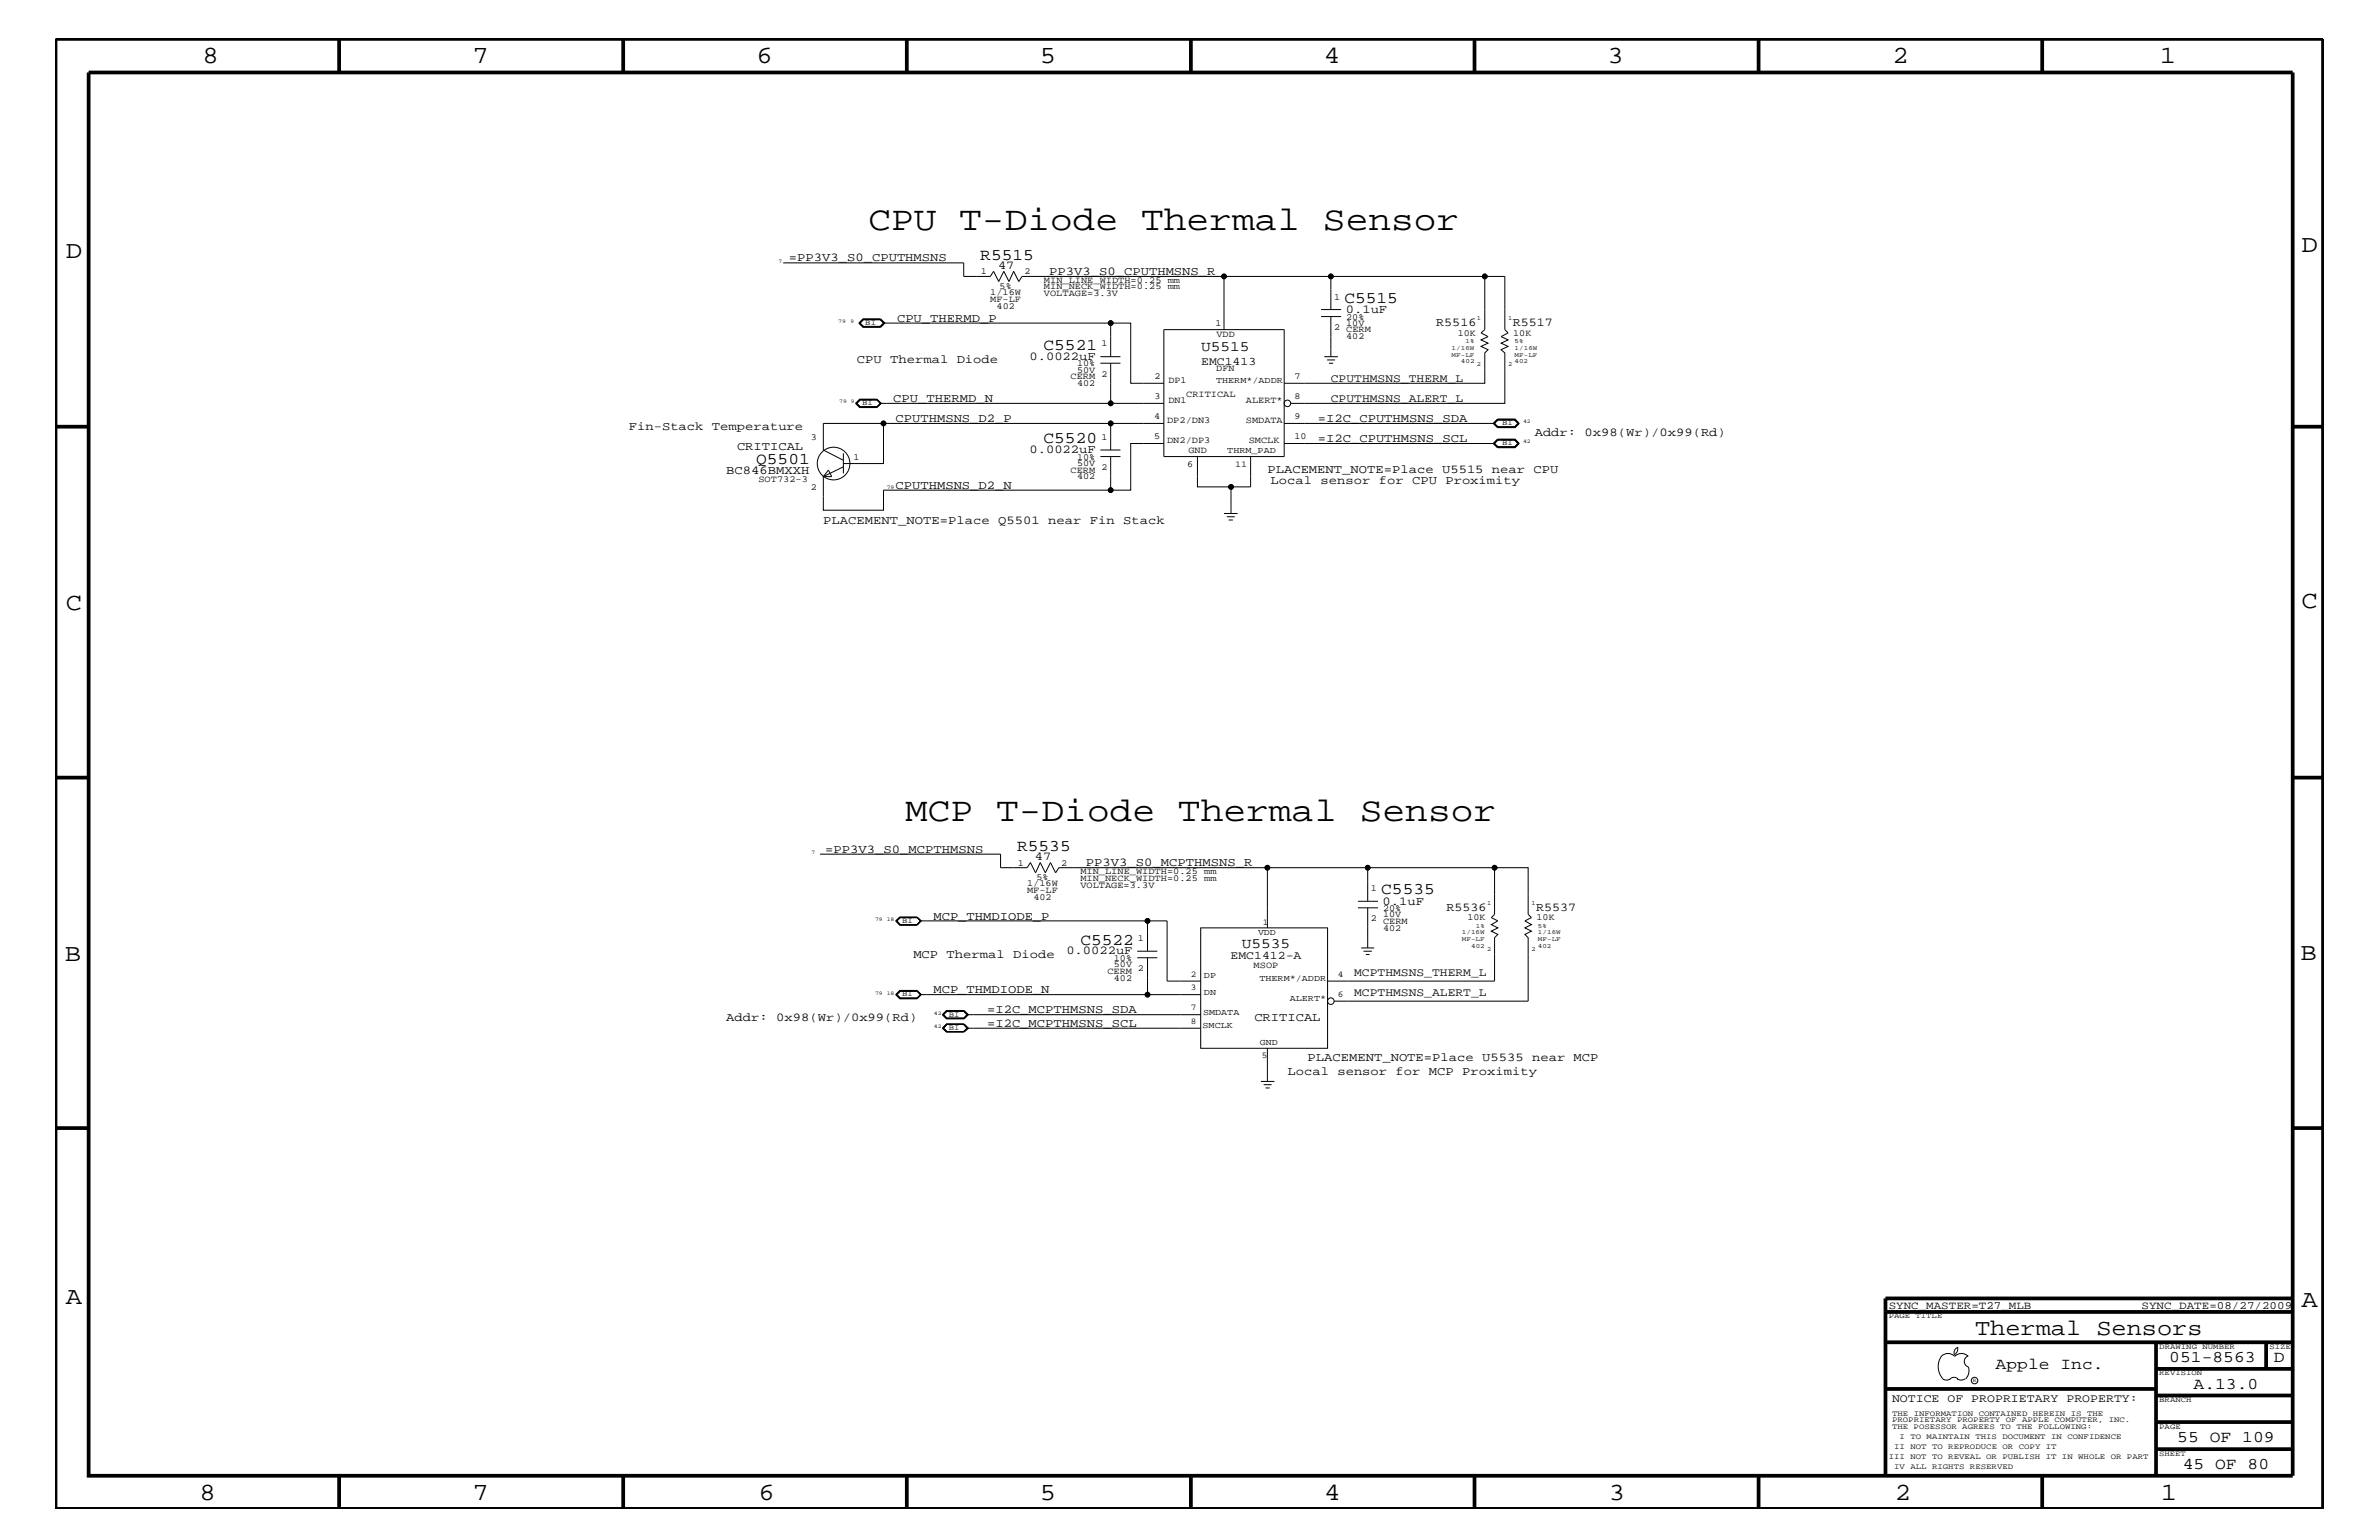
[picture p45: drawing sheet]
<svg xmlns="http://www.w3.org/2000/svg" width="432mm" height="279mm" viewBox="0 0 432 279" stroke-linecap="round" stroke-linejoin="round" font-family="sans-serif">
<defs><g id="words">
<g font-size="6.2">
<text x="157.6" y="41.7">CPU T-Diode Thermal Sensor</text>
<text x="164.3" y="149">MCP T-Diode Thermal Sensor</text>
</g>
<g font-size="4.5">
<text x="36.7" y="11.5">8</text>
<text x="85.8" y="11.5">7</text>
<text x="137.3" y="11.5">6</text>
<text x="188.7" y="11.5">5</text>
<text x="240.3" y="11.5">4</text>
<text x="291.8" y="11.5">3</text>
<text x="343.5" y="11.5">2</text>
<text x="392" y="11.5">1</text>
<text x="11.9" y="46.8">D</text>
<text x="417.7" y="45.7">D</text>
<text x="11.9" y="110.6">C</text>
<text x="417.7" y="110.3">C</text>
<text x="11.8" y="174.3">B</text>
<text x="417.6" y="174.2">B</text>
<text x="11.9" y="236.7">A</text>
<text x="417.7" y="237.1">A</text>
<text x="36.2" y="272.1">8</text>
<text x="85.8" y="272.1">7</text>
<text x="137.7" y="272.1">6</text>
<text x="188.7" y="272.1">5</text>
<text x="240.4" y="272.1">4</text>
<text x="292" y="272.1">3</text>
<text x="343.9" y="272.1">2</text>
<text x="392.2" y="272.1">1</text>
</g>
<text font-size="4.1" x="358.5" y="242.3">Thermal Sensors</text>
<g font-size="3">
<text x="177.9" y="47.1">R5515</text>
<text x="244" y="55">C5515</text>
<text x="189.4" y="63.4">C5521</text>
<text x="189.4" y="80.5">C5520</text>
<text x="137.2" y="84.1">Q5501</text>
<text x="184.6" y="154.4">R5535</text>
<text x="250.7" y="162.2">C5535</text>
<text x="196.1" y="171.4">C5522</text>
<text x="362.2" y="248.4">Apple Inc.</text>
<text x="393.7" y="247.1">051-8563</text>
<text x="398.1" y="252">A.13.0</text>
<text x="412.7" y="247.1">D</text>
<text x="395.2" y="261.6">55 OF 109</text>
<text x="396.2" y="266.6">45 OF 80</text>
</g>
<g font-size="2.6">
<text x="218" y="63.7">U5515</text>
<text x="225.4" y="172.1">U5535</text>
</g>
<g font-size="2.2">
<text x="143.2" y="47.4">=PP3V3_S0_CPUTHMSNS</text>
<text x="181.1" y="48.8">47</text>
<text x="190.4" y="49.9">PP3V3_S0_CPUTHMSNS_R</text>
<text x="162.8" y="58.4">CPU_THERMD_P</text>
<text x="244.3" y="56.8">0.1uF</text>
<text x="260.7" y="59.1">R5516</text>
<text x="274.6" y="59.1">R5517</text>
<text x="155.5" y="65.9">CPU Thermal Diode</text>
<text x="186.9" y="65.3">0.0022uF</text>
<text x="162.1" y="72.9">CPU_THERMD_N</text>
<text x="162.6" y="76.6">CPUTHMSNS_D2_P</text>
<text x="239.2" y="76.6">=I2C_CPUTHMSNS_SDA</text>
<text x="114.1" y="78">Fin-Stack Temperature</text>
<text x="133.8" y="81.6">CRITICAL</text>
<text x="186.9" y="82.2">0.0022uF</text>
<text x="239.2" y="80.2">=I2C_CPUTHMSNS_SCL</text>
<text x="278.6" y="79.2">Addr: 0x98(Wr)/0x99(Rd)</text>
<text x="131.8" y="86">BC846BMXXH</text>
<text x="162.6" y="88.7">CPUTHMSNS_D2_N</text>
<text x="230" y="85.9">PLACEMENT_NOTE=Place U5515 near CPU</text>
<text x="230.6" y="87.7">Local sensor for CPU Proximity</text>
<text x="149.4" y="95">PLACEMENT_NOTE=Place Q5501 near Fin Stack</text>
<text x="149.8" y="154.7">=PP3V3_S0_MCPTHMSNS</text>
<text x="187.8" y="156.1">47</text>
<text x="197.1" y="157.2">PP3V3_S0_MCPTHMSNS_R</text>
<text x="169.4" y="166.9">MCP_THMDIODE_P</text>
<text x="251" y="164.1">0.1uF</text>
<text x="262.6" y="165.2">R5536</text>
<text x="278.8" y="165.2">R5537</text>
<text x="165.8" y="173.8">MCP Thermal Diode</text>
<text x="193.5" y="173.2">0.0022uF</text>
<text x="131.8" y="185.3">Addr: 0x98(Wr)/0x99(Rd)</text>
<text x="169.4" y="180.2">MCP_THMDIODE_N</text>
<text x="179.2" y="183.8">=I2C_MCPTHMSNS_SDA</text>
<text x="227.7" y="185.3">CRITICAL</text>
<text x="179.2" y="186.3">=I2C_MCPTHMSNS_SCL</text>
<text x="233.7" y="195">Local sensor for MCP Proximity</text>
<text x="237.3" y="192.6">PLACEMENT_NOTE=Place U5535 near MCP</text>
</g>
<g font-size="2.1">
<text x="218" y="66.2">EMC1413</text>
<text x="241.6" y="69.3">CPUTHMSNS_THERM_L</text>
<text x="241.6" y="72.9">CPUTHMSNS_ALERT_L</text>
<text x="223.4" y="174">EMC1412-A</text>
<text x="245.8" y="177.2">MCPTHMSNS_THERM_L</text>
<text x="245.8" y="180.8">MCPTHMSNS_ALERT_L</text>
<text x="343.4" y="254.4">NOTICE OF PROPRIETARY PROPERTY:</text>
</g>
<g font-size="2">
<text x="342.8" y="237.4">SYNC_MASTER=T27_MLB</text>
<text x="388.7" y="237.4">SYNC_DATE=08/27/2009</text>
</g>
<g font-size="1.7">
<text x="178.1" y="49.7">1</text>
<text x="179.7" y="53.5">1/16W</text>
<text x="181.4" y="52.4">5%</text>
<text x="185.9" y="49.7">2</text>
<text x="189.5" y="53.8">VOLTAGE=3.3V</text>
<text x="189.5" y="52.5">MIN_NECK_WIDTH=0.25 mm</text>
<text x="189.5" y="51.3">MIN_LINE_WIDTH=0.25 mm</text>
<text x="179.7" y="54.7">MF-LF</text>
<text x="180.9" y="56">402</text>
<text x="220.6" y="59.2">1</text>
<text x="242.1" y="59.8">2</text>
<text x="242.1" y="54.4">1</text>
<text x="244.3" y="59.1">10V</text>
<text x="244.3" y="58">20%</text>
<text x="199.9" y="62.9">1</text>
<text x="220.8" y="61.1">VDD</text>
<text x="244.3" y="61.5">402</text>
<text x="244.3" y="60.3">CERM</text>
<text x="264.6" y="60.9">10K</text>
<text x="274.7" y="60.9">10K</text>
<text x="194.3" y="68.8">CERM 2</text>
<text x="195.5" y="70">402</text>
<text x="195.5" y="67.6">50V</text>
<text x="195.5" y="66.5">10%</text>
<text x="209.5" y="68.8">2</text>
<text x="212.1" y="69.5">DP1</text>
<text x="215.3" y="72">CRITICAL</text>
<text x="220.8" y="67.3">DFN</text>
<text x="235" y="68.8">7</text>
<text x="209.5" y="76.1">4</text>
<text x="209.5" y="72.4">3</text>
<text x="211.8" y="76.8">DP2/DN3</text>
<text x="212.1" y="73.2">DN1</text>
<text x="226.1" y="76.8">SMDATA</text>
<text x="226.1" y="73.2">ALERT*</text>
<text x="234.9" y="72.4">8</text>
<text x="235" y="76.1">9</text>
<text x="147.2" y="79.9">3</text>
<text x="154.9" y="83.5">1</text>
<text x="195.5" y="83.5">10%</text>
<text x="199.9" y="79.9">1</text>
<text x="209.5" y="79.7">5</text>
<text x="211.8" y="80.5">DN2/DP3</text>
<text x="215.7" y="82.2">GND</text>
<text x="226.7" y="80.5">SMCLK</text>
<text x="235" y="79.7">10</text>
<text x="137.7" y="87.5">SOT732-3</text>
<text x="147.2" y="88.9">2</text>
<text x="194.3" y="85.8">CERM</text>
<text x="195.5" y="87">402</text>
<text x="195.5" y="84.5">50V</text>
<text x="199.9" y="85.3">2</text>
<text x="215.5" y="84.7">6</text>
<text x="184.7" y="157.1">1</text>
<text x="186.4" y="162">MF-LF</text>
<text x="186.4" y="160.8">1/16W</text>
<text x="188.1" y="159.6">5%</text>
<text x="192.6" y="157.1">2</text>
<text x="196.1" y="158.6">MIN_LINE_WIDTH=0.25 mm</text>
<text x="196.1" y="161.1">VOLTAGE=3.3V</text>
<text x="196.1" y="159.9">MIN_NECK_WIDTH=0.25 mm</text>
<text x="248.8" y="161.7">1</text>
<text x="187.6" y="163.3">402</text>
<text x="248.8" y="167.1">2</text>
<text x="251" y="166.4">10V</text>
<text x="251" y="165.3">20%</text>
<text x="251" y="167.6">CERM</text>
<text x="266.4" y="167">10K</text>
<text x="278.9" y="167">10K</text>
<text x="206.5" y="170.7">1</text>
<text x="251" y="168.9">402</text>
<text x="201" y="176.7">CERM</text>
<text x="202.2" y="177.9">402</text>
<text x="202.2" y="174.4">10%</text>
<text x="202.2" y="175.5">50V</text>
<text x="206.5" y="176.2">2</text>
<text x="227.5" y="175.7">MSOP</text>
</g>
<g font-size="1.6">
<text x="220.7" y="69.5">THERM*/ADDR</text>
<text x="222.8" y="82.2">THRM_PAD</text>
<text x="224.2" y="84.7">11</text>
<text x="229.2" y="167.8">1</text>
<text x="228.3" y="169.7">VDD</text>
<text x="216.2" y="177.3">2</text>
<text x="216.2" y="179.7">3</text>
<text x="218.5" y="177.4">DP</text>
<text x="228.6" y="178">THERM*/ADDR</text>
<text x="242.8" y="177.3">4</text>
<text x="216.2" y="185.8">8</text>
<text x="216.2" y="183.3">7</text>
<text x="218.4" y="184.1">SMDATA</text>
<text x="218.5" y="180.5">DN</text>
<text x="234.1" y="181.6">ALERT*</text>
<text x="242.8" y="181">6</text>
<text x="218.3" y="186.5">SMCLK</text>
<text x="228.7" y="189.6">GND</text>
<text x="229" y="191.9">5</text>
</g>
<g font-size="1.4">
<text x="157.1" y="59">BI</text>
<text x="156.5" y="73.5">BI</text>
<text x="272.6" y="77.2">BI</text>
<text x="272.6" y="80.8">BI</text>
<text x="163.7" y="167.5">BI</text>
<text x="163.7" y="180.8">BI</text>
<text x="172.2" y="184.4">BI</text>
<text x="172.2" y="186.9">BI</text>
<text x="342.8" y="239.2">PAGE TITLE</text>
<text x="391.9" y="244.7">DRAWING NUMBER</text>
<text x="411.9" y="244.7">SIZE</text>
<text x="391.9" y="249.5">REVISION</text>
<text x="343.4" y="256.8">THE INFORMATION CONTAINED HEREIN IS THE</text>
<text x="391.9" y="254.4">BRANCH</text>
<text x="343.4" y="259.3">THE POSESSOR AGREES TO THE FOLLOWING:</text>
<text x="343.4" y="258">PROPRIETARY PROPERTY OF APPLE COMPUTER, INC.</text>
<text x="343.8" y="262.9">II NOT TO REPRODUCE OR COPY IT</text>
<text x="344.8" y="261.1">I TO MAINTAIN THIS DOCUMENT IN CONFIDENCE</text>
<text x="391.9" y="259.3">PAGE</text>
<text x="342.8" y="264.7">III NOT TO REVEAL OR PUBLISH IT IN WHOLE OR PART</text>
<text x="343.8" y="266.6">IV ALL RIGHTS RESERVED</text>
<text x="391.9" y="264.1">SHEET</text>
</g>
<g font-size="1.2">
<text x="268.1" y="58">1</text>
<text x="273.7" y="58">1</text>
<text x="263.5" y="63.4">1/16W</text>
<text x="263.5" y="64.7">MF-LF</text>
<text x="265.2" y="65.9">402</text>
<text x="266" y="62.3">1%</text>
<text x="274.9" y="63.4">1/16W</text>
<text x="274.9" y="62.3">5%</text>
<text x="274.9" y="64.7">MF-LF</text>
<text x="274.9" y="65.9">402</text>
<text x="268.1" y="66.5">2</text>
<text x="273.7" y="66.5">2</text>
<text x="269.9" y="164.1">1</text>
<text x="278" y="164.1">1</text>
<text x="265.3" y="170.7">MF-LF</text>
<text x="265.3" y="169.5">1/16W</text>
<text x="267" y="172">402</text>
<text x="267.9" y="168.3">1%</text>
<text x="269.9" y="172.6">2</text>
<text x="278" y="172.6">2</text>
<text x="279.1" y="172">402</text>
<text x="279.1" y="170.7">MF-LF</text>
<text x="279.1" y="168.3">5%</text>
<text x="279.1" y="169.5">1/16W</text>
</g>
<g font-size="1">
<text x="141.3" y="47.7">7</text>
<text x="152.1" y="58.6">79</text>
<text x="154.3" y="58.6">9</text>
<text x="152.3" y="73.2">79 9</text>
<text x="276.4" y="76.8">42</text>
<text x="276.4" y="80.5">42</text>
<text x="161" y="88.7">79</text>
<text x="147.3" y="155">7</text>
<text x="158.8" y="167.1">79 18</text>
<text x="158.8" y="180.5">79 18</text>
<text x="169.5" y="184.1">42</text>
<text x="169.5" y="186.5">42</text>
<text x="358.1" y="250.7">R</text>
</g>
</g></defs>
<g fill="none" stroke="#000" stroke-width=".18">
<path d="M142.2 47.7h32.7v2.5h4.8l.6-1 1 1.9 .9-1.9 .9 1.9 .9-1.9 .9 1.9 .6-.9h36.7M155.9 58.6l.7-.7h3.3l.7 .7-.7 .8h-3.3zM156.7 58h3.1l.6 .6-.6 .6h-3.1l-.6-.6zM159.8 57.9h-3.1l-.7 .7 .7 .7h3.1M159.8 57.9h-3.2l-.6 .7 .6 .7h3.2M159.8 57.9l.7 .7-.7 .7M159.8 57.9l.6 .7-.6 .7M160.4 58.6h41.2M211.2 59.8h21.9v23h-21.9zM239.8 57.4h3.6M239.8 56.2h3.6M241.6 50.2h-19.4v9.6"/>
<path d="M241.6 57.4v7.3M269.5 50.2h-27.9v6M155.3 73.2l.7-.8h3.2l.7 .8-.7 .7h-3.2zM155.5 73.2l.6-.6h3.1l.6 .6-.6 .6h-3.1zM159.2 72.5h-3.1l-.7 .7 .7 .7h3.1M159.2 72.5h-3.2l-.6 .7 .6 .7h3.2M159.2 72.5l.7 .7-.7 .7M159.8 73.2h51.4M160.4 76.8h-11v4.8l3.7 1.9M199.7 64.7h3.7M199.7 65.9h3.7M201.6 64.7v-6.1h3.6v10.9h6"/>
<path d="M201.6 76.8h-41.2v7.3h-7.3M201.6 65.9v7.3M211.2 76.8h-9.6v4.8M233.1 69.5h36.4v-5.5l.6-.6-1.3-.5 1.3-.6-1.3-.6 1.3-.6-1.3-.7 .7-.6v-9.6h3.6v9.6l.6 .6-1.2 .7 1.2 .6-1.2 .6 1.2 .6-1.2 .5 .6 .6v9.2h-38.8M233.1 76.8h38.2M240.4 64.7h2.4M240.9 65.3h1.4M241.2 65.9h.8M271 76.8l.8-.7h3.2l.8 .7-.8 .8h-3.2zM271.1 76.8l.8-.7h3.1l.7 .7-.7 .7h-3.1zM271.9 76.2h3l.6 .6-.6 .6h-3l-.6-.6zM271.9 76.1h3l.7 .7-.7 .7h-3l-.7-.7z"/>
<path d="M153.1 84.7l-3.7 1.8 1-1.2 .6 1.2h-1.6v6.1h11v-3.7h41.2M153.1 82.2v3.7M199.7 82.8h3.7M199.7 81.6h3.7M211.2 80.5h-6v8.4h-3.6v-6.1M217.3 82.8v5.5h6.1v4.9M222.2 93.2h2.4M222.7 93.8h1.4M223 94.3h.8M227 82.8v5.5h-3.6M233.1 80.5h38.2M271 80.5l.8-.8h3.2l.8 .8-.8 .7h-3.2z"/>
<path d="M271.1 80.5l.8-.8h3.1l.7 .8-.7 .6h-3.1zM271.2 80.5l.7-.7h3l.7 .7-.7 .6h-3zM271.3 80.5l.6-.6h3l.6 .6-.6 .6h-3zM148.8 155h32.8v2.4h4.8l.6-.9 1 1.9 .8-1.9 .9 1.9 1-1.9 .9 1.9 .6-1h56M230 157.4v10.9M271.3 157.4h-23.1v6.1M163.4 179.9h3.1l.5 .6-.5 .5h-3.1l-.6-.5zM166.5 166.5h-3.1l-.6 .6 .6 .7h3.1M166.5 166.5h-3.2l-.6 .6 .6 .7h3.2M166.5 166.4h-3.2l-.7 .7 .7 .7h3.2M166.5 166.4l.7 .7-.7 .7M166.5 166.4l.6 .7-.6 .7"/>
<path d="M166.5 166.5l.6 .6-.6 .7M166.5 166.5l.5 .6-.5 .7M166.5 179.8h-3.2l-.6 .7 .6 .6h3.2M166.5 179.8h-3.2l-.7 .7 .7 .6h3.2M166.5 179.8l.6 .7-.6 .6M167 167.1h41.3v5.5M206.4 172.6h3.7M206.4 173.8h3.7M208.3 173.8v6.7h9.6M208.3 167.1h3.5v10.9h6.1M217.9 168.3h23.1v21.9h-23.1zM241 178h30.3v-7.9l.6-.6-1.2-.6 1.2-.6-1.2-.5 1.2-.7-1.2-.6 .6-.6v-8.5h6.1v8.5l.6 .6-1.2 .6 1.2 .7-1.2 .5 1.2 .6-1.2 .6 .6 .6v11.5h-35.3"/>
<path d="M246.5 164.7h3.6M246.5 163.5h3.6M247.1 172h2.3M247.5 172.6h1.5M247.9 173.2h.7M248.2 164.7v7.3M162.6 180.5l.7-.8h3.2l.7 .8-.7 .7h-3.2zM167 180.5h41.3M171 186.5l.8-.7h3.2l.8 .7-.8 .7h-3.2zM171 184.1l.8-.8h3.2l.8 .8-.8 .8h-3.2zM171.3 184.1l.6-.6h3l.6 .6-.6 .6h-3zM171.8 185.8h3.1l.8 .7-.8 .7h-3.1l-.7-.7z"/>
<path d="M174.9 185.9h-3l-.6 .6 .6 .6h3M174.9 185.9h-3l-.7 .6 .7 .6h3M174.9 185.9l.7 .6-.7 .6M174.9 185.9l.6 .6-.6 .6M174.9 183.4h-3l-.7 .7 .7 .7h3M174.9 183.4h-3.1l-.7 .7 .7 .7h3.1M174.9 183.4l.8 .7-.8 .7M174.9 183.4l.7 .7-.7 .7M175.5 186.5h42.4M175.5 184.1h42.4M228.9 196.2h2.4M229.4 196.8h1.4"/>
<path d="M229.7 197.4h.8M230 190.2v6M352.3 246.1a1.69 1.69 0 0 1 2.5 0 1.72 1.72 0 0 1 2.4 0M352.4 246a3.2 3.2 0 0 0 .4 4.3l.8 .1 .4-.2M354 250.2l.7-.3 .7 .3M355.2 250.2l.7 .2 .7-.2M355.3 244.4v.3a1.18 1.18 0 0 1-.6 1.1M355.4 244.4a.99 .99 0 0 0-.6 1.4M357.2 246a1.04 1.04 0 0 0-.7 1 1.04 1.04 0 0 0 .7 1M357.3 248l.1 .7a2.11 2.11 0 0 1-.6 1.5"/>
<circle cx="201.6" cy="58.6" r=".42"/>
<circle cx="222.2" cy="50.2" r=".42"/>
<circle cx="241.6" cy="50.2" r=".42"/>
<circle cx="269.5" cy="50.2" r=".42"/>
<circle cx="160.4" cy="76.8" r=".42"/>
<circle cx="201.6" cy="76.8" r=".42"/>
<circle cx="201.6" cy="73.2" r=".42"/>
<circle cx="233.7" cy="73.2" r=".59"/>
<circle cx="151.3" cy="84.1" r="2.96"/>
<circle cx="201.6" cy="88.9" r=".42"/>
<circle cx="223.4" cy="88.3" r=".42"/>
<circle cx="230" cy="157.4" r=".42"/>
<circle cx="248.2" cy="157.4" r=".42"/>
<circle cx="271.3" cy="157.4" r=".42"/>
<circle cx="208.3" cy="167.1" r=".42"/>
<circle cx="208.3" cy="180.5" r=".42"/>
<circle cx="241.6" cy="181.6" r=".59"/>
<circle cx="358.4" cy="250.5" r=".59"/>
</g>
<g fill="none" stroke="#000" stroke-width=".68" stroke-linecap="butt">
<path d="M10.1 7.1h411.5v266.7h-411.5zM16.1 13.2h400v254.5h-400zM61.6 7.1v6.1M113.1 7.1v6.1M164.6 7.1v6.1M216.2 7.1v6.1M267.6 7.1v6.1M319.2 7.1v6.1M370.7 7.1v6.1M10.1 77.4h6M416.1 77.4h5.5M10.1 141.1h6"/>
<path d="M416.1 141.1h5.5M10.1 204.7h6M416.1 204.7h5.5M342.2 238h73.9M416.1 235.6h-73.9v32.1M342.2 243.5h73.9M342.2 252h49.1M391.3 243.5v24.2M391.3 258h24.8M391.3 253.2h24.8M391.3 248.4h24.8M411.3 243.5v4.9"/>
<path d="M61.6 267.7v6.1M113.1 267.7v6.1M164.6 267.7v6.1M216.2 268v5.8M267.6 267.7v6.1M319.2 267.7v6.1M370.7 267.7v6.1M391.3 262.9h24.8"/>
</g>
<g fill="#000">
<circle cx="201.6" cy="58.6" r=".42"/>
<circle cx="222.2" cy="50.2" r=".42"/>
<circle cx="241.6" cy="50.2" r=".42"/>
<circle cx="269.5" cy="50.2" r=".42"/>
<circle cx="160.4" cy="76.8" r=".42"/>
<circle cx="201.6" cy="76.8" r=".42"/>
<circle cx="201.6" cy="73.2" r=".42"/>
<circle cx="201.6" cy="88.9" r=".42"/>
<circle cx="223.4" cy="88.3" r=".42"/>
<circle cx="230" cy="157.4" r=".42"/>
<circle cx="248.2" cy="157.4" r=".42"/>
<circle cx="271.3" cy="157.4" r=".42"/>
<circle cx="208.3" cy="167.1" r=".42"/>
<circle cx="208.3" cy="180.5" r=".42"/>
</g>
<use href="#words"/>
</svg>
